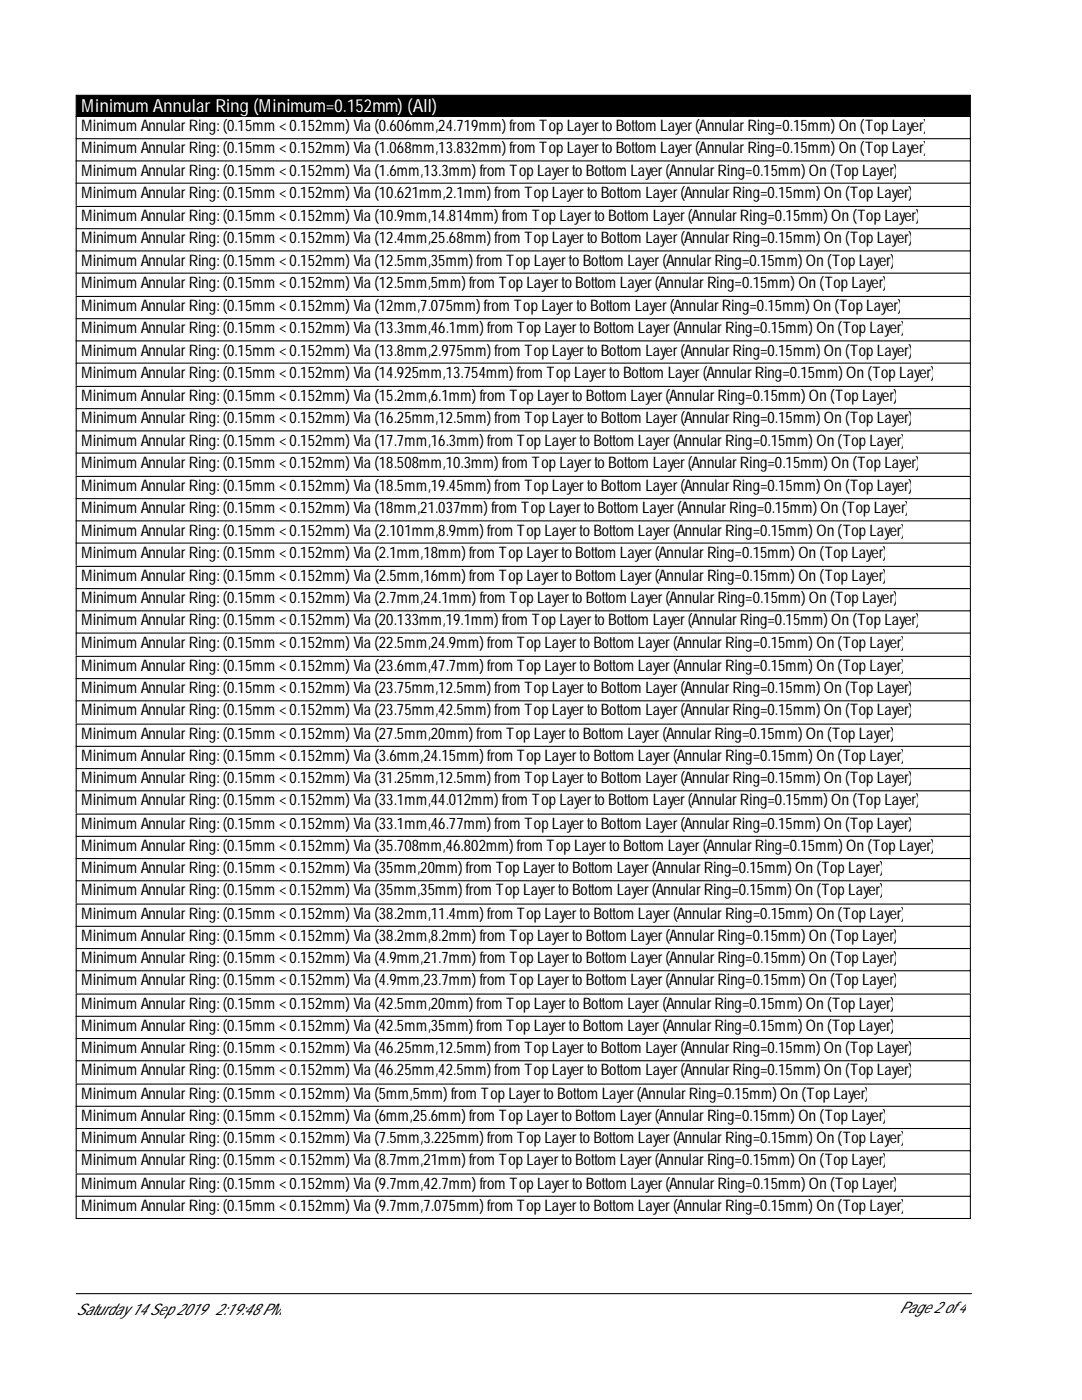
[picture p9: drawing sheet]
<svg xmlns="http://www.w3.org/2000/svg" width="216mm" height="279mm" viewBox="0 0 216 279" stroke-linecap="round" stroke-linejoin="round" font-family="sans-serif">
<defs><g id="words">
<text font-size="3.6" fill="#fff" x="16.3" y="22.4">MinimumAnnular Ring (Minimum=0.152mm) (All)</text>
<g font-size="3.2">
<text x="16.3" y="26.2">MinimumAnnularRing: (0.15mm&lt; 0.152mm) Via (0.606mm,24.719mm) fromTopLayertoBottomLayer(AnnularRing=0.15mm) On(TopLayer)</text>
<text x="16.3" y="30.6">MinimumAnnularRing: (0.15mm&lt; 0.152mm) Via (1.068mm,13.832mm) fromTopLayertoBottomLayer(AnnularRing=0.15mm) On(TopLayer)</text>
<text x="16.3" y="35">MinimumAnnularRing: (0.15mm&lt; 0.152mm) Via (1.6mm,13.3mm) fromTopLayertoBottomLayer(AnnularRing=0.15mm) On(TopLayer)</text>
<text x="16.3" y="39.5">MinimumAnnularRing: (0.15mm&lt; 0.152mm) Via (10.621mm,2.1mm) fromTopLayertoBottomLayer(AnnularRing=0.15mm) On(TopLayer)</text>
<text x="16.3" y="44.1">MinimumAnnularRing: (0.15mm&lt; 0.152mm) Via (10.9mm,14.814mm) fromTopLayertoBottomLayer(AnnularRing=0.15mm) On(TopLayer)</text>
<text x="16.3" y="48.6">MinimumAnnularRing: (0.15mm&lt; 0.152mm) Via (12.4mm,25.68mm) fromTopLayertoBottomLayer(AnnularRing=0.15mm) On(TopLayer)</text>
<text x="16.3" y="53">MinimumAnnularRing: (0.15mm&lt; 0.152mm) Via (12.5mm,35mm) fromTopLayertoBottomLayer(AnnularRing=0.15mm) On(TopLayer)</text>
<text x="16.3" y="57.4">MinimumAnnularRing: (0.15mm&lt; 0.152mm) Via (12.5mm,5mm) fromTopLayertoBottomLayer(AnnularRing=0.15mm) On(TopLayer)</text>
<text x="16.3" y="62.1">MinimumAnnularRing: (0.15mm&lt; 0.152mm) Via (12mm,7.075mm) fromTopLayertoBottomLayer(AnnularRing=0.15mm) On(TopLayer)</text>
<text x="16.3" y="66.5">MinimumAnnularRing: (0.15mm&lt; 0.152mm) Via (13.3mm,46.1mm) fromTopLayertoBottomLayer(AnnularRing=0.15mm) On(TopLayer)</text>
<text x="16.3" y="71">MinimumAnnularRing: (0.15mm&lt; 0.152mm) Via (13.8mm,2.975mm) fromTopLayertoBottomLayer(AnnularRing=0.15mm) On(TopLayer)</text>
<text x="16.3" y="75.4">MinimumAnnularRing: (0.15mm&lt; 0.152mm) Via (14.925mm,13.754mm) fromTopLayertoBottomLayer(AnnularRing=0.15mm) On(TopLayer)</text>
<text x="16.3" y="80">MinimumAnnularRing: (0.15mm&lt; 0.152mm) Via (15.2mm,6.1mm) fromTopLayertoBottomLayer(AnnularRing=0.15mm) On(TopLayer)</text>
<text x="16.3" y="84.5">MinimumAnnularRing: (0.15mm&lt; 0.152mm) Via (16.25mm,12.5mm) fromTopLayertoBottomLayer(AnnularRing=0.15mm) On(TopLayer)</text>
<text x="16.3" y="88.9">MinimumAnnularRing: (0.15mm&lt; 0.152mm) Via (17.7mm,16.3mm) fromTopLayertoBottomLayer(AnnularRing=0.15mm) On(TopLayer)</text>
<text x="16.3" y="93.4">MinimumAnnularRing: (0.15mm&lt; 0.152mm) Via (18.508mm,10.3mm) fromTopLayertoBottomLayer(AnnularRing=0.15mm) On(TopLayer)</text>
<text x="16.3" y="98">MinimumAnnularRing: (0.15mm&lt; 0.152mm) Via (18.5mm,19.45mm) fromTopLayertoBottomLayer(AnnularRing=0.15mm) On(TopLayer)</text>
<text x="16.3" y="102.4">MinimumAnnularRing: (0.15mm&lt; 0.152mm) Via (18mm,21.037mm) fromTopLayertoBottomLayer(AnnularRing=0.15mm) On(TopLayer)</text>
<text x="16.3" y="106.9">MinimumAnnularRing: (0.15mm&lt; 0.152mm) Via (2.101mm,8.9mm) fromTopLayertoBottomLayer(AnnularRing=0.15mm) On(TopLayer)</text>
<text x="16.3" y="111.3">MinimumAnnularRing: (0.15mm&lt; 0.152mm) Via (2.1mm,18mm) fromTopLayertoBottomLayer(AnnularRing=0.15mm) On(TopLayer)</text>
<text x="16.3" y="116">MinimumAnnularRing: (0.15mm&lt; 0.152mm) Via (2.5mm,16mm) fromTopLayertoBottomLayer(AnnularRing=0.15mm) On(TopLayer)</text>
<text x="16.3" y="120.4">MinimumAnnularRing: (0.15mm&lt; 0.152mm) Via (2.7mm,24.1mm) fromTopLayertoBottomLayer(AnnularRing=0.15mm) On(TopLayer)</text>
<text x="16.3" y="124.8">MinimumAnnularRing: (0.15mm&lt; 0.152mm) Via (20.133mm,19.1mm) fromTopLayertoBottomLayer(AnnularRing=0.15mm) On(TopLayer)</text>
<text x="16.3" y="129.3">MinimumAnnularRing: (0.15mm&lt; 0.152mm) Via (22.5mm,24.9mm) fromTopLayertoBottomLayer(AnnularRing=0.15mm) On(TopLayer)</text>
<text x="16.3" y="133.9">MinimumAnnularRing: (0.15mm&lt; 0.152mm) Via (23.6mm,47.7mm) fromTopLayertoBottomLayer(AnnularRing=0.15mm) On(TopLayer)</text>
<text x="16.3" y="138.4">MinimumAnnularRing: (0.15mm&lt; 0.152mm) Via (23.75mm,12.5mm) fromTopLayertoBottomLayer(AnnularRing=0.15mm) On(TopLayer)</text>
<text x="16.3" y="142.8">MinimumAnnularRing: (0.15mm&lt; 0.152mm) Via (23.75mm,42.5mm) fromTopLayertoBottomLayer(AnnularRing=0.15mm) On(TopLayer)</text>
<text x="16.3" y="147.4">MinimumAnnularRing: (0.15mm&lt; 0.152mm) Via (27.5mm,20mm) fromTopLayertoBottomLayer(AnnularRing=0.15mm) On(TopLayer)</text>
<text x="16.3" y="151.9">MinimumAnnularRing: (0.15mm&lt; 0.152mm) Via (3.6mm,24.15mm) fromTopLayertoBottomLayer(AnnularRing=0.15mm) On(TopLayer)</text>
<text x="16.3" y="156.3">MinimumAnnularRing: (0.15mm&lt; 0.152mm) Via (31.25mm,12.5mm) fromTopLayertoBottomLayer(AnnularRing=0.15mm) On(TopLayer)</text>
<text x="16.3" y="160.7">MinimumAnnularRing: (0.15mm&lt; 0.152mm) Via (33.1mm,44.012mm) fromTopLayertoBottomLayer(AnnularRing=0.15mm) On(TopLayer)</text>
<text x="16.3" y="165.4">MinimumAnnularRing: (0.15mm&lt; 0.152mm) Via (33.1mm,46.77mm) fromTopLayertoBottomLayer(AnnularRing=0.15mm) On(TopLayer)</text>
<text x="16.3" y="169.8">MinimumAnnularRing: (0.15mm&lt; 0.152mm) Via (35.708mm,46.802mm) fromTopLayertoBottomLayer(AnnularRing=0.15mm) On(TopLayer)</text>
<text x="16.3" y="174.3">MinimumAnnularRing: (0.15mm&lt; 0.152mm) Via (35mm,20mm) fromTopLayertoBottomLayer(AnnularRing=0.15mm) On(TopLayer)</text>
<text x="16.3" y="178.7">MinimumAnnularRing: (0.15mm&lt; 0.152mm) Via (35mm,35mm) fromTopLayertoBottomLayer(AnnularRing=0.15mm) On(TopLayer)</text>
<text x="16.3" y="183.4">MinimumAnnularRing: (0.15mm&lt; 0.152mm) Via (38.2mm,11.4mm) fromTopLayertoBottomLayer(AnnularRing=0.15mm) On(TopLayer)</text>
<text x="16.3" y="187.8">MinimumAnnularRing: (0.15mm&lt; 0.152mm) Via (38.2mm,8.2mm) fromTopLayertoBottomLayer(AnnularRing=0.15mm) On(TopLayer)</text>
<text x="16.3" y="192.2">MinimumAnnularRing: (0.15mm&lt; 0.152mm) Via (4.9mm,21.7mm) fromTopLayertoBottomLayer(AnnularRing=0.15mm) On(TopLayer)</text>
<text x="16.3" y="196.7">MinimumAnnularRing: (0.15mm&lt; 0.152mm) Via (4.9mm,23.7mm) fromTopLayertoBottomLayer(AnnularRing=0.15mm) On(TopLayer)</text>
<text x="16.3" y="201.3">MinimumAnnularRing: (0.15mm&lt; 0.152mm) Via (42.5mm,20mm) fromTopLayertoBottomLayer(AnnularRing=0.15mm) On(TopLayer)</text>
<text x="16.3" y="205.7">MinimumAnnularRing: (0.15mm&lt; 0.152mm) Via (42.5mm,35mm) fromTopLayertoBottomLayer(AnnularRing=0.15mm) On(TopLayer)</text>
<text x="16.3" y="210.2">MinimumAnnularRing: (0.15mm&lt; 0.152mm) Via (46.25mm,12.5mm) fromTopLayertoBottomLayer(AnnularRing=0.15mm) On(TopLayer)</text>
<text x="16.3" y="214.6">MinimumAnnularRing: (0.15mm&lt; 0.152mm) Via (46.25mm,42.5mm) fromTopLayertoBottomLayer(AnnularRing=0.15mm) On(TopLayer)</text>
<text x="16.3" y="219.3">MinimumAnnularRing: (0.15mm&lt; 0.152mm) Via (5mm,5mm) fromTopLayertoBottomLayer(AnnularRing=0.15mm) On(TopLayer)</text>
<text x="16.3" y="223.7">MinimumAnnularRing: (0.15mm&lt; 0.152mm) Via (6mm,25.6mm) fromTopLayertoBottomLayer(AnnularRing=0.15mm) On(TopLayer)</text>
<text x="16.3" y="228.1">MinimumAnnularRing: (0.15mm&lt; 0.152mm) Via (7.5mm,3.225mm) fromTopLayertoBottomLayer(AnnularRing=0.15mm) On(TopLayer)</text>
<text x="16.3" y="232.6">MinimumAnnularRing: (0.15mm&lt; 0.152mm) Via (8.7mm,21mm) fromTopLayertoBottomLayer(AnnularRing=0.15mm) On(TopLayer)</text>
<text x="16.3" y="237.2">MinimumAnnularRing: (0.15mm&lt; 0.152mm) Via (9.7mm,42.7mm) fromTopLayertoBottomLayer(AnnularRing=0.15mm) On(TopLayer)</text>
<text x="16.3" y="241.7">MinimumAnnularRing: (0.15mm&lt; 0.152mm) Via (9.7mm,7.075mm) fromTopLayertoBottomLayer(AnnularRing=0.15mm) On(TopLayer)</text>
<text x="15.2" y="262.3">Saturday14Sep2019</text>
<text x="43" y="262.3">2:19:48PM</text>
<text x="179.5" y="262.1">Page2of4</text>
</g>
</g></defs>
<path d="M15.2 19h178.4v4.2h-178.4z" fill="#000" stroke="#000" stroke-width=".21"/>
<g fill="none" stroke="#000" stroke-width=".21">
<path d="M15.2 27.7h178.4M15.2 23.2v17.8M15.2 32.1h178.4M15.2 36.6h178.4M193.6 23.2v17.8M15.2 58.9v-17.7h178.4v17.7M15.2 45.6h178.4M15.2 50.1h178.4M15.2 54.5h178.4M15.2 76.9v-17.7h178.4v17.7M15.2 63.6h178.4M15.2 68h178.4"/>
<path d="M15.2 72.5h178.4M15.2 94.9v-17.8h178.4v17.8M15.2 81.6h178.4M15.2 86h178.4M15.2 90.4h178.4M15.2 99.5h178.4M15.2 112.8v-17.7h178.4v17.7M15.2 104h178.4M15.2 108.4h178.4M15.2 117.5h178.4M15.2 130.8v-17.8h178.4v17.8M15.2 121.9h178.4"/>
<path d="M15.2 126.3h178.4M15.2 135.4h178.4M15.2 139.9h178.4M15.2 144.3v-13.3h178.4v13.3M15.2 149h178.4M15.2 153.4h178.4M15.2 157.8h178.4M15.2 162.3v-17.8h178.4v17.8M15.2 166.9h178.4M15.2 171.3h178.4M15.2 175.8h178.4M15.2 180.2v-17.7h178.4v17.7"/>
<path d="M15.2 198.2v-17.8h178.4v17.8M15.2 184.9h178.4M15.2 189.3h178.4M15.2 193.7h178.4M15.2 216.1v-17.7h178.4v17.7M15.2 202.8h178.4M15.2 207.3h178.4M15.2 211.7h178.4M15.2 234.1v-17.8h178.4v17.8M15.2 234.3h178.4v8.9h-178.4zM15.2 220.8h178.4M15.2 225.2h178.4"/>
<path d="M15.2 229.7h178.4M15.2 238.7h178.4M15.2 258.2h178.6"/>
</g>
<use href="#words"/>
</svg>
